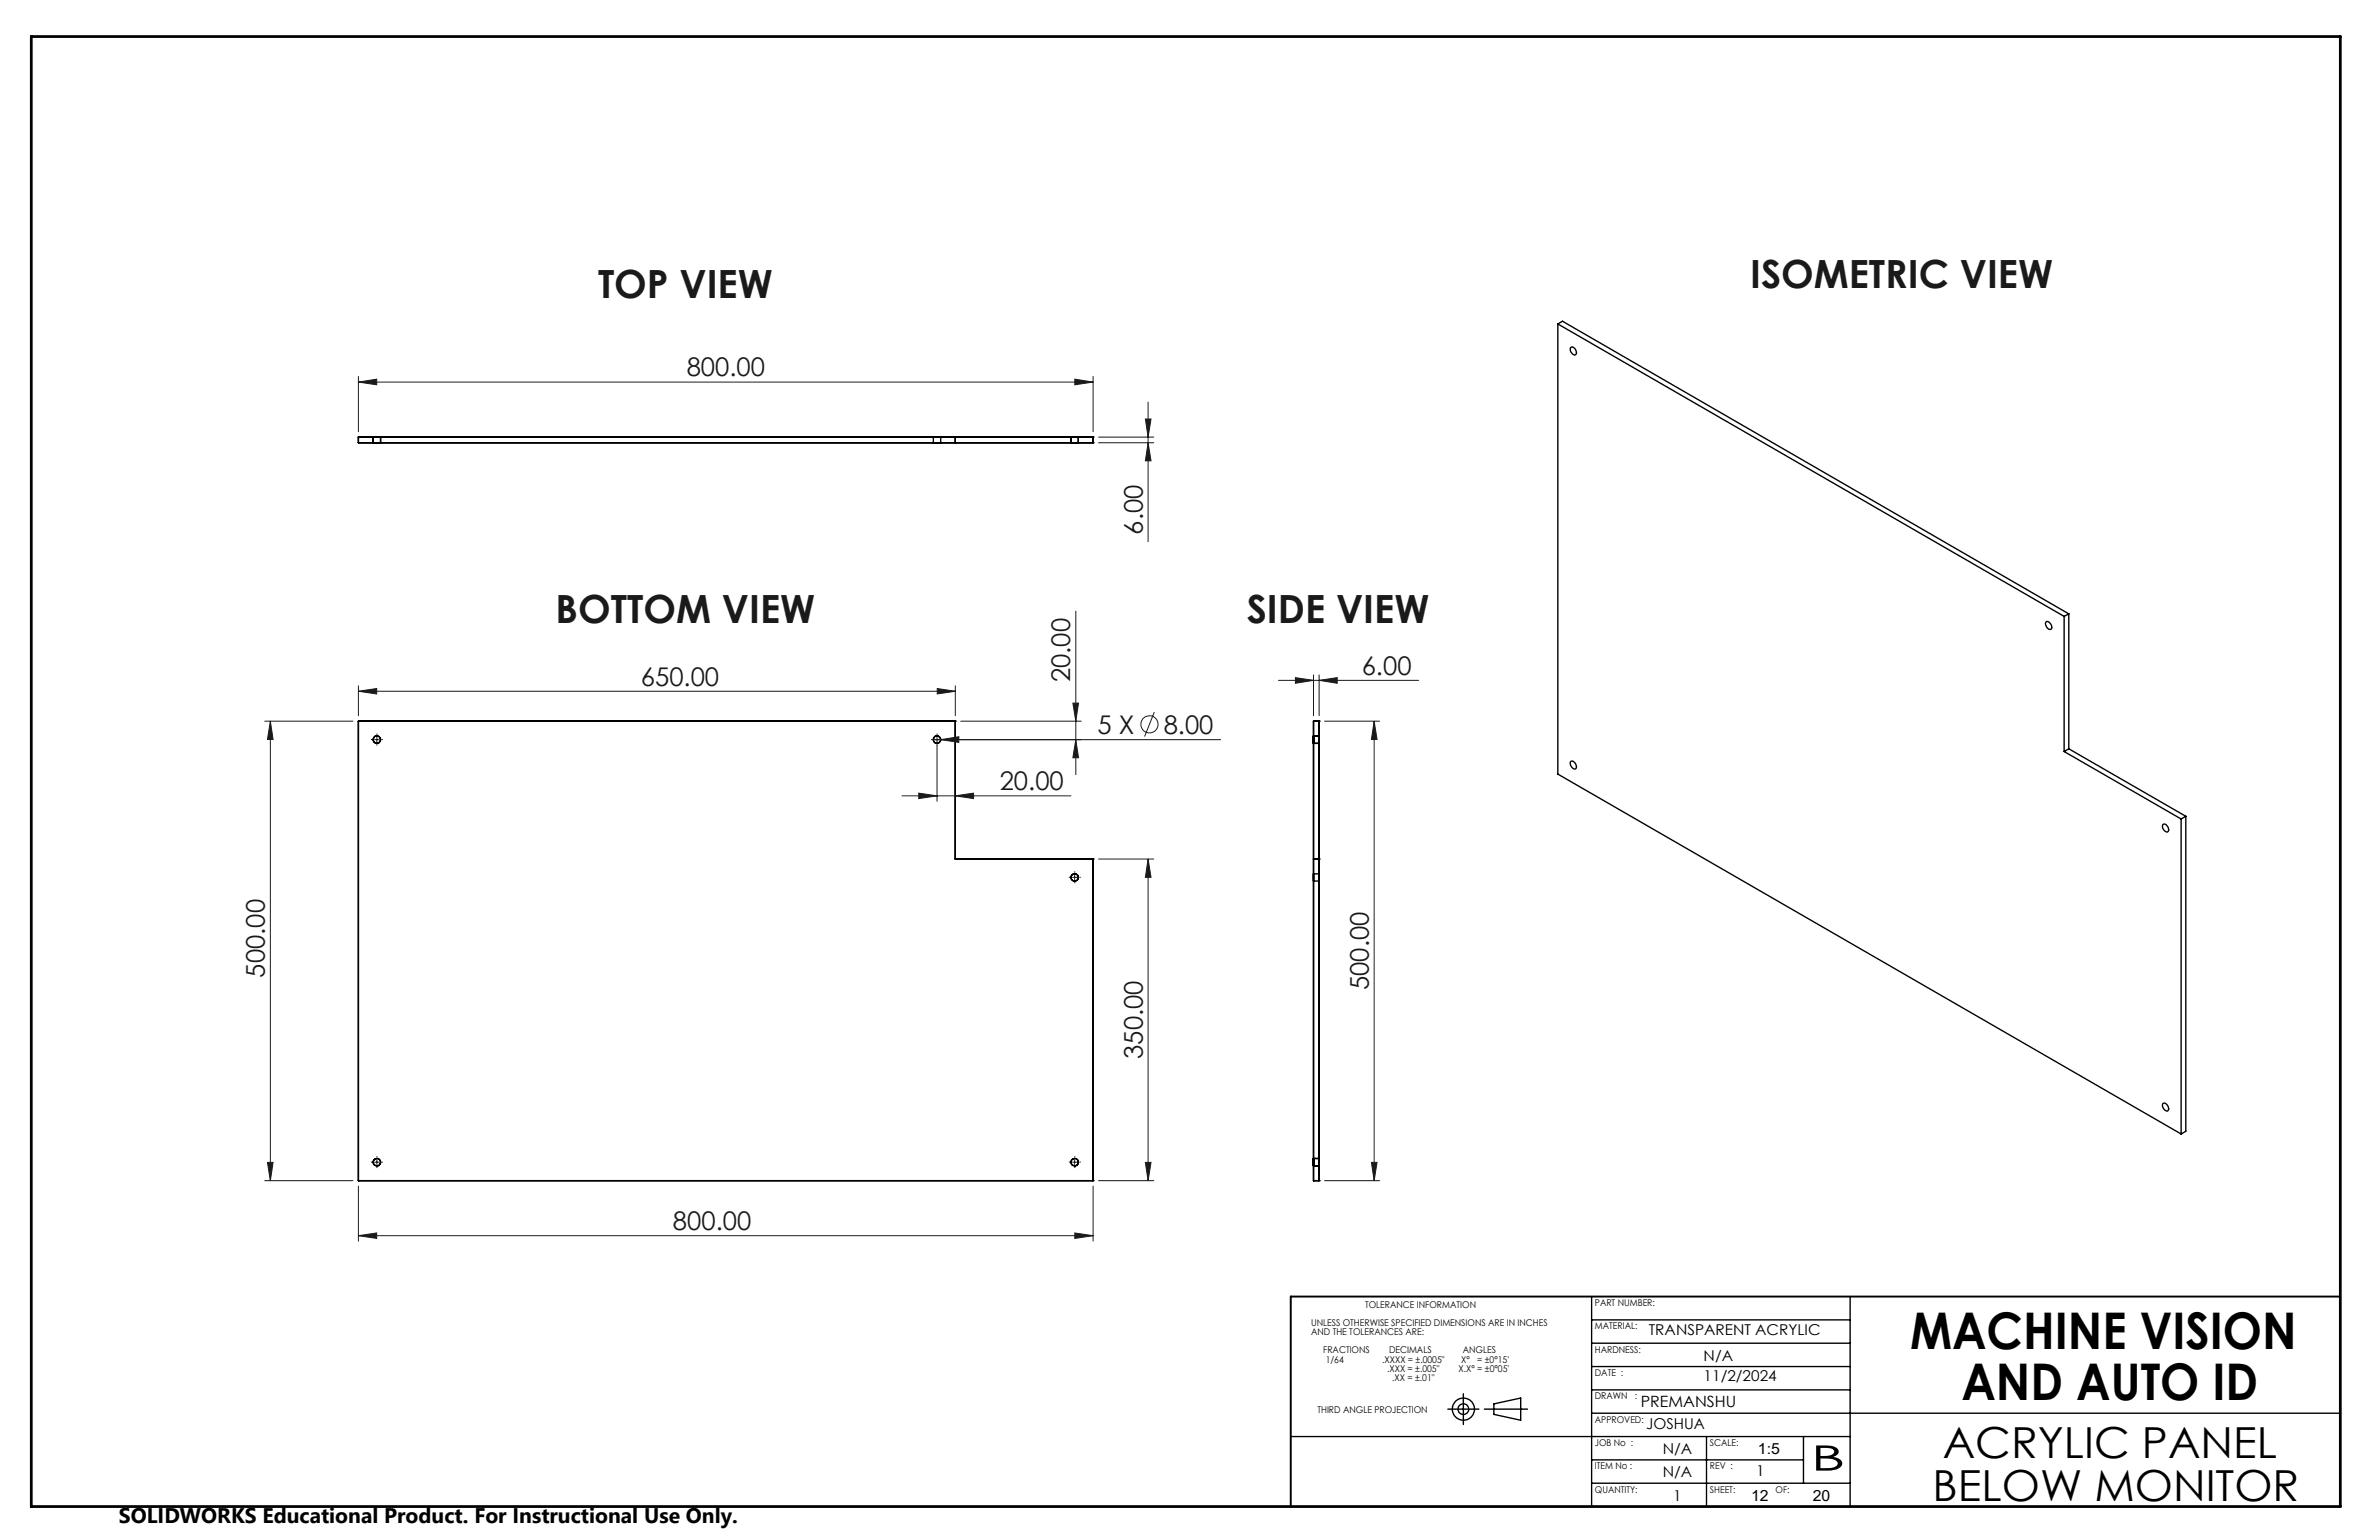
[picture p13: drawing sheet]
<svg xmlns="http://www.w3.org/2000/svg" width="432mm" height="279mm" viewBox="0 0 432 279" stroke-linecap="round" stroke-linejoin="round" font-family="sans-serif">
<defs><g id="words">
<g font-size="9.2">
<text x="346.7" y="244.8">MACHINE VISION</text>
<text x="356" y="253.9">AND AUTO ID</text>
</g>
<g font-size="7.8">
<text x="352.6" y="264.6">ACRYLIC PANEL</text>
<text x="350.8" y="272.3">BELOW MONITOR</text>
</g>
<g font-size="7.1" fill="#191924">
<text x="108.5" y="54">TOP VIEW</text>
<text x="317.7" y="52.2">ISOMETRIC VIEW</text>
<text x="100.9" y="113">BOTTOM VIEW</text>
<text x="226.3" y="113">SIDE VIEW</text>
</g>
<text font-size="6.3" x="328.7" y="266.8">B</text>
<g font-size="4.7" fill="#191924">
<text x="124.6" y="68.3">800.00</text>
<text x="207.4" y="97" transform="rotate(-90 207.4 97)">6.00</text>
<text x="116.3" y="124.4">650.00</text>
<text x="194.3" y="123.8" transform="rotate(-90 194.3 123.8)">20.00</text>
<text x="247.2" y="122.4">6.00</text>
<text x="199.2" y="133.1">5 X</text>
<text x="211.2" y="133.1">8.00</text>
<text x="181.5" y="143.4">20.00</text>
<text x="48.1" y="177.4" transform="rotate(-90 48.1 177.4)">500.00</text>
<text x="248.4" y="179.6" transform="rotate(-90 248.4 179.6)">500.00</text>
<text x="207.4" y="192.1" transform="rotate(-90 207.4 192.1)">350.00</text>
<text x="122.1" y="223.2">800.00</text>
</g>
<text font-size="3.8" x="21.6" y="276.3">SOLIDWORKS Educational Product. For Instructional Use Only.</text>
<g font-size="2.8">
<text x="297.8" y="255.2">PREMANSHU</text>
<text x="319.1" y="263.7">1:5</text>
<text x="317.8" y="272.3">12</text>
<text x="329" y="272.3">20</text>
</g>
<g font-size="2.7">
<text x="299.3" y="242.2">TRANSPARENT ACRYLIC</text>
<text x="309.2" y="246.9">N/A</text>
<text x="309.2" y="250.6">11/2/2024</text>
<text x="298.8" y="259.2">JOSHUA</text>
<text x="301.8" y="263.8">N/A</text>
<text x="301.8" y="268">N/A</text>
<text x="318.7" y="267.7">1</text>
<text x="303.7" y="272.3">1</text>
</g>
<g font-size="1.7">
<text x="247.8" y="237.3">TOLERANCE INFORMATION</text>
<text x="289.5" y="237">PART NUMBER:</text>
<text x="238" y="240.6">UNLESS OTHERWISE SPECIFIED DIMENSIONS ARE IN INCHES</text>
<text x="238" y="242.2">AND THE TOLERANCES ARE:</text>
<text x="240.2" y="245.4">FRACTIONS</text>
<text x="252.1" y="245.4">DECIMALS</text>
<text x="265.5" y="245.4">ANGLES</text>
<text x="289.5" y="245.4">HARDNESS:</text>
<text x="289.5" y="241.2">MATERIAL:</text>
<text x="240.6" y="247.3">1/64</text>
<text x="250.9" y="247.3">.XXXX = ±.0005&quot;</text>
<text x="251.8" y="248.9">.XXX = ±.005&quot;</text>
<text x="252.7" y="250.6">.XX = ±.01&quot;</text>
<text x="264.7" y="248.9">X.X° = ±0°05'</text>
<text x="265.2" y="247.3">X°</text>
<text x="268.1" y="247.3">= ±0°15'</text>
<text x="289.5" y="249.7">DATE :</text>
<text x="239.1" y="256.4">THIRD ANGLE PROJECTION</text>
<text x="289.5" y="253.9">DRAWN</text>
<text x="296.7" y="253.9">:</text>
<text x="289.5" y="258.1">APPROVED:</text>
<text x="289.5" y="262.4">JOB No :</text>
<text x="310.3" y="262.4">SCALE:</text>
<text x="289.5" y="266.6">ITEM No :</text>
<text x="310.3" y="266.6">REV :</text>
<text x="289.5" y="270.8">QUANTITY:</text>
<text x="310.3" y="270.8">SHEET:</text>
<text x="322.3" y="270.8">OF:</text>
</g>
</g></defs>
<g fill="none" stroke="#000" stroke-width=".25">
<path d="M282.8 58.8l91.8 53M282.8 58.8v81.6l113.1 65.3M282.8 58.8l.8-.5 91.9 53.1M65.1 79.3h.1M65.1 79.3v1M65.1 79.3h133.3M67.7 79.3h1.4zM67.7 79.3v1M69.1 79.3v1M169.4 79.3h1.3zM169.4 79.3v1M170.7 79.3v1"/>
<path d="M173.4 79.3h.1M173.4 79.3v1M194.4 79.3v1M194.4 79.3h1.3zM195.7 79.3v1M198.4 79.3h.1M198.4 79.3v1M285 63.1a.7 .7 0 0 1 .8 0 .7 .7 0 0 1 .3 .7 .44 .44 0 0 1-.2 .6 .44 .44 0 0 1-.6-.3l-.3-.4zM65.1 80.3h.1M65.1 80.3h133.3M67.7 80.3h1.4zM169.4 80.3h1.3z"/>
<path d="M173.4 80.3h.1M194.4 80.3h1.3zM198.4 80.3h.1M371.4 112.8a.99 .99 0 0 1 .9 1.3 .87 .87 0 0 1-.9-.4 .87 .87 0 0 1 0-.9zM374.6 111.8v24.5M375.5 111.4l-.9 .4M375.5 111.4v24.5M65.1 130.8h.1M65.1 130.8h108.3M65.1 130.8v83.4M173.4 130.8h.1M173.4 130.8v25.1"/>
<path d="M238.4 133.5v1.4zM238.4 130.8h.1M238.4 130.8h1M238.4 134.9h1M238.4 133.5h1M238.4 130.8v83.4M239.4 133.5v1.4zM239.4 130.8h.1M239.4 130.8v83.4M285.2 138.1a.9 .9 0 0 1 .8 .5 .9 .9 0 0 1-.1 .9 .97 .97 0 0 1-.7-1.4zM374.6 136.3l21.3 12.3M375.5 135.9l-.9 .4"/>
<path d="M375.5 135.9l21.2 12.2M173.4 155.9h.1M173.4 155.9h25M198.4 155.9h.1M198.4 155.9v58.3M238.4 158.5v1.3zM238.4 155.9h.1M238.4 155.9h1M238.4 159.8h1M238.4 158.5h1M239.4 158.5v1.3zM239.4 155.9h.1"/>
<path d="M392.5 149.6l.1-.1a.9 .9 0 0 1 .9 .5 .9 .9 0 0 1-.1 1 1.04 1.04 0 0 1-.9-1.4zM395.9 148.6v57.1M396.7 148.1l-.8 .5M396.7 148.1v57.1l-.8 .5M65.1 214.2h.1M65.1 214.2h133.3M198.4 214.2h.1M238.4 210.2v1.3zM238.4 214.2h.1M238.4 214.2h1M238.4 211.5h1M238.4 210.2h1"/>
<path d="M239.4 210.2v1.3zM239.4 214.2h.1M392.6 200.2a.9 .9 0 0 1 .9 .4 .9 .9 0 0 1-.1 1 .97 .97 0 0 1-.8-1.4zM288.9 235.2v38.1M288.9 239.5h46.9M335.8 235.2v38.1M262.8 255.7h5.6M265.6 252.9v5.5M269.4 255.7h7.8M271.1 254.7l4.9-1.1v4.1l-4.9-1.1zM288.9 256.4h135.9M288.9 252.2h46.9"/>
<path d="M288.9 243.7h46.9M288.9 247.9h46.9M234.3 260.6h101.5M288.9 269.1h46.9M288.9 264.9h38.4M309.7 260.6v12.7M327.3 260.6v8.5"/>
<circle cx="68.4" cy="134.2" r=".68"/>
<circle cx="170.1" cy="134.2" r=".68"/>
<circle cx="195.1" cy="159.2" r=".67"/>
<circle cx="68.4" cy="210.9" r=".67"/>
<circle cx="195.1" cy="210.9" r=".66"/>
<circle cx="265.6" cy="255.7" r=".97"/>
<circle cx="265.6" cy="255.6" r="2.02"/>
</g>
<g fill="none" stroke="#191924" stroke-width=".18">
<path d="M65.1 69.3l3.3-.5v1zM65.1 68.3v10M65.1 69.3h133.3M195.1 68.8l3.3 .5-3.3 .5zM198.4 68.3v10M199.4 79.3h10M207.9 76h1l-.5 3.3zM208.4 73v25.3M199.4 80.3h10M208.4 80.3l.5 3.3h-1zM195.3 110.9v29.6M48 130.8h16.1"/>
<path d="M49.1 130.8v83.4M49.1 130.8l.5 3.4h-1.1zM65.1 125.4l3.3-.5v1zM65.1 124.4v5.5M65.1 125.4h108.3M68 134.2h.8M68.4 133.8v.8M169.4 134.2h52.1M170.1 135.2v10.2M170.1 133.8v.8M170.1 124.9l3.3 .5-3.3 .5zM170.7 134.2l3.3-.5v1z"/>
<path d="M173.4 124.4v5.5M174.4 130.8h21.9M194.7 127.6h1.1l-.5 3.2zM195.3 134.2l.5 3.3h-1.1zM209.5 129.2l-1.7 4.4M232.1 123.4h25.4M235.1 122.9l3.3 .5-3.3 .6zM238.4 122.4v7.5M239.4 123.4l3.3-.5v1.1zM239.4 122.4v7.5M240.4 130.8h10M249.4 130.8l.5 3.4h-1z"/>
<path d="M249.4 130.8v83.4M163.7 144.4h30.7M166.8 143.9l3.3 .5-3.3 .5zM173.4 144.4l3.3-.5v1zM194.7 159.2h.8M195.1 158.8v.8M199.4 155.9h10M208.4 155.9l.5 3.3h-1zM208.4 155.9v58.3M48 214.2h16.1M48.5 210.9h1.1l-.5 3.3zM65.1 215.2v10"/>
<path d="M68 210.9h.8M68.4 210.4v.9M194.7 210.9h.8M195.1 210.4v.9M198.4 215.2v10M199.4 214.2h10M207.9 210.9h1l-.5 3.3zM240.4 214.2h10M248.9 210.9h1l-.5 3.3zM65.1 224.2l3.3-.5v1zM65.1 224.2h133.3M195.1 223.7l3.3 .5-3.3 .5z"/>
<circle cx="208.6" cy="131.4" r="1.56"/>
</g>
<g fill="none" stroke="#191924" stroke-width=".18" stroke-dasharray="15.2 1.3 1.3 1.3" stroke-linecap="butt">
<path d="M67.6 134.2h-.3M68.4 133.3v-.2M68.4 135v.3M69.2 134.2h.3M169.2 134.2h-.2M170.1 133.3v-.2M170.1 135v.3M170.9 134.2h.3M194.2 159.2h-.2M195.1 158.3v-.2M195.9 159.2h.3M195.1 160v.3"/>
<path d="M67.6 210.8h-.3M68.4 210v-.2M68.4 211.7v.2M69.2 210.8h.3M194.2 210.8h-.2M195.1 210v-.2M195.1 211.7v.2M195.9 210.8h.3"/>
</g>
<path d="M424.8 235.2h-190.5v38.1" fill="none" stroke="#000" stroke-width=".35"/>
<path d="M5.7 6.6h419.1v266.7h-419.1z" fill="none" stroke="#000" stroke-width=".5"/>
<g fill="#191924">
<path d="M170.7 134.2l3.3-.5v1z"/>
<path d="M170.1 124.9l3.3 .5-3.3 .5zM65.1 125.4l3.3-.5v1zM195.1 68.8l3.3 .5-3.3 .5zM65.1 69.3l3.3-.5v1zM239.4 123.4l3.3-.5v1.1zM235.1 122.9l3.3 .5-3.3 .6z"/>
<path d="M166.8 143.9l3.3 .5-3.3 .5zM173.4 144.4l3.3-.5v1z"/>
<path d="M65.1 224.2l3.3-.5v1zM195.1 223.7l3.3 .5-3.3 .5z"/>
<path d="M248.9 210.9h1l-.5 3.3zM249.4 130.8l.5 3.4h-1z"/>
<path d="M207.9 210.9h1l-.5 3.3zM208.4 155.9l.5 3.3h-1zM195.3 134.2l.5 3.3h-1.1zM194.7 127.6h1.1l-.5 3.2z"/>
<path d="M49.1 130.8l.5 3.4h-1.1zM48.5 210.9h1.1l-.5 3.3zM207.9 76h1l-.5 3.3zM208.4 80.3l.5 3.3h-1z"/>
</g>
<use href="#words"/>
</svg>
